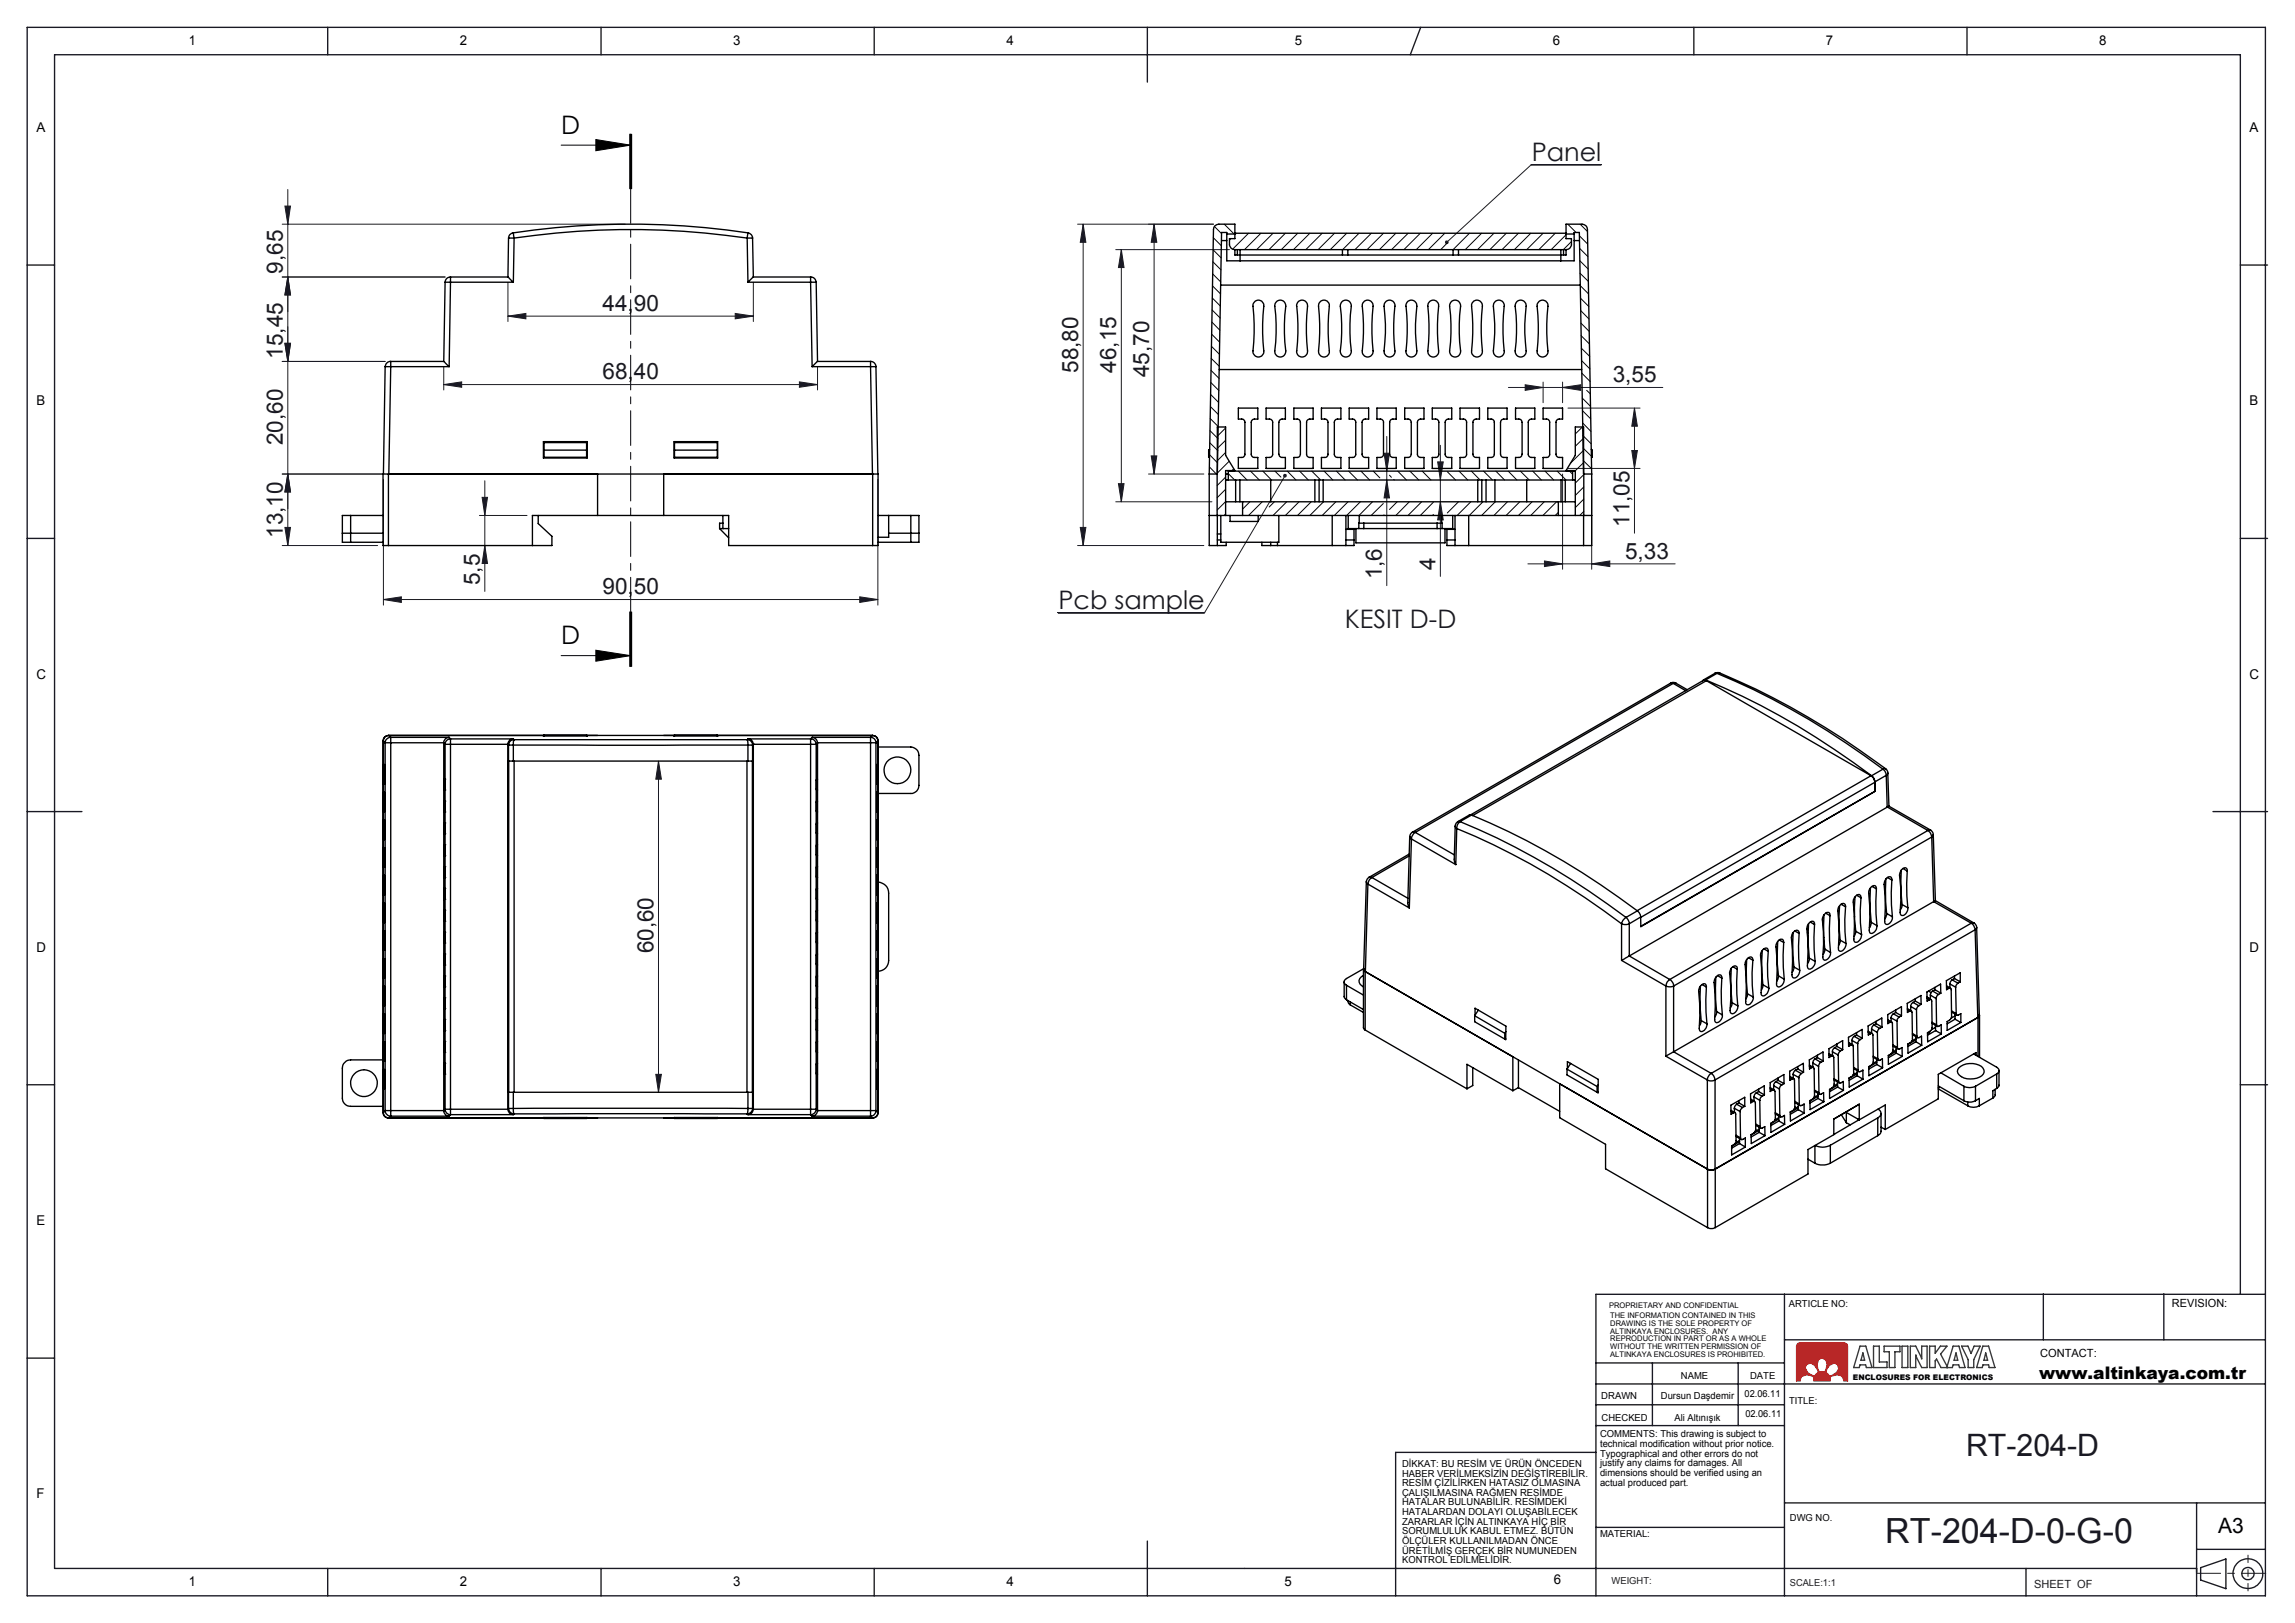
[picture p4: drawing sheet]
<svg xmlns="http://www.w3.org/2000/svg" width="420mm" height="297mm" viewBox="0 0 420 297" stroke-linecap="round" stroke-linejoin="round" font-family="sans-serif">
<defs><g id="words">
<text font-size="6.3" fill="#191924" x="345" y="282.4">RT-204-D-0-G-0</text>
<text font-size="5.6" fill="#191924" x="359.8" y="266.5">RT-204-D</text>
<g font-size="4.7">
<text x="102.7" y="24.4">D</text>
<text x="102.7" y="117.9">D</text>
</g>
<g font-size="4.7" fill="#191924">
<text x="280.3" y="29.5">Panel</text>
<text x="193.7" y="111.4">Pcb sample</text>
<text x="246.1" y="114.9">KESIT D-D</text>
</g>
<g font-size="4.1" fill="#191924">
<text x="51.7" y="50.1" transform="rotate(-90 51.7 50.1)">9,65</text>
<text x="110.3" y="56.9">44,90</text>
<text x="51.7" y="65.6" transform="rotate(-90 51.7 65.6)">15,45</text>
<text x="110.3" y="69.4">68,40</text>
<text x="197.3" y="68.3" transform="rotate(-90 197.3 68.3)">58,80</text>
<text x="204.3" y="68.2" transform="rotate(-90 204.3 68.2)">46,15</text>
<text x="210.3" y="69" transform="rotate(-90 210.3 69)">45,70</text>
<text x="295.1" y="70">3,55</text>
<text x="51.7" y="81.5" transform="rotate(-90 51.7 81.5)">20,60</text>
<text x="51.7" y="98.4" transform="rotate(-90 51.7 98.4)">13,10</text>
<text x="298.2" y="96.4" transform="rotate(-90 298.2 96.4)">11,05</text>
<text x="87.8" y="107.1" transform="rotate(-90 87.8 107.1)">5,5</text>
<text x="252.9" y="106" transform="rotate(-90 252.9 106)">1,6</text>
<text x="262.7" y="104.3" transform="rotate(-90 262.7 104.3)">4</text>
<text x="297.4" y="102.2">5,33</text>
<text x="110.3" y="108.8">90,50</text>
<text x="119.6" y="174.5" transform="rotate(-90 119.6 174.5)">60,60</text>
</g>
<text font-size="3.9" x="405.9" y="280.6">A3</text>
<text font-size="3.2" x="373.2" y="252.4">www.altinkaya.com.tr</text>
<g font-size="2.5">
<text x="34.6" y="8.2">1</text>
<text x="84.2" y="8.2">2</text>
<text x="134.2" y="8.2">3</text>
<text x="184.2" y="8.2">4</text>
<text x="237" y="8.2">5</text>
<text x="284.2" y="8.2">6</text>
<text x="334.2" y="8.2">7</text>
<text x="384.2" y="8.2">8</text>
<text x="6.7" y="24.2">A</text>
<text x="411.7" y="24.2">A</text>
<text x="6.7" y="74.2">B</text>
<text x="411.7" y="74.2">B</text>
<text x="6.7" y="124.2">C</text>
<text x="411.7" y="124.2">C</text>
<text x="6.7" y="174.2">D</text>
<text x="411.7" y="174.2">D</text>
<text x="6.7" y="224.2">E</text>
<text x="6.7" y="274.2">F</text>
<text x="34.6" y="290.2">1</text>
<text x="84.2" y="290.2">2</text>
<text x="134.2" y="290.2">3</text>
<text x="184.2" y="290.2">4</text>
<text x="235.1" y="290.2">5</text>
<text x="284.3" y="289.9">6</text>
</g>
<g font-size="2.1">
<text x="397.5" y="239.2">REVISION:</text>
<text x="373.4" y="248.2">CONTACT:</text>
</g>
<text font-size="2.1" fill="#191924" x="372.3" y="290.6">SHEET OF</text>
<g font-size="1.8">
<text x="327.4" y="239.2">ARTICLE NO:</text>
<text x="293" y="256">DRAWN</text>
<text x="304" y="256">Dursun Daşdemir</text>
<text x="307.6" y="252.3">NAME</text>
<text x="319.3" y="255.7">02.06.11</text>
<text x="320.3" y="252.3">DATE</text>
<text x="327.4" y="256.9">TITLE:</text>
<text x="292.8" y="263">COMMENTS: This drawing is subject to</text>
<text x="293.1" y="260.1">CHECKED</text>
<text x="306.4" y="260.1">Ali Altınışık</text>
<text x="319.4" y="259.4">02.06.11</text>
<text x="256.6" y="268.4">DİKKAT: BU RESİM VE ÜRÜN ÖNCEDEN</text>
<text x="292.8" y="264.8">technical modification without prior notice.</text>
<text x="292.8" y="266.6">Typographical and other errors do not</text>
<text x="292.8" y="268.3">justify any claims for damages. All</text>
<text x="256.6" y="270.2">HABER VERİLMEKSİZİN DEĞİŞTİREBİLİR.</text>
<text x="256.6" y="272">RESİM ÇİZİLİRKEN HATASIZ OLMASINA</text>
<text x="256.6" y="273.7">ÇALIŞILMASINA RAĞMEN RESİMDE</text>
<text x="256.6" y="275.5">HATALAR BULUNABİLİR. RESİMDEKİ</text>
<text x="292.8" y="270.1">dimensions should be verified using an</text>
<text x="292.8" y="271.9">actual produced part.</text>
<text x="256.6" y="277.3">HATALARDAN DOLAYI OLUŞABİLECEK</text>
<text x="256.6" y="279">ZARARLAR İÇİN ALTINKAYA HİÇ BİR</text>
<text x="256.6" y="280.8">SORUMLULUK KABUL ETMEZ. BÜTÜN</text>
<text x="292.8" y="281.3">MATERIAL:</text>
<text x="327.6" y="278.3">DWG NO.</text>
<text x="256.6" y="282.5">ÖLÇÜLER KULLANILMADAN ÖNCE</text>
<text x="256.6" y="284.3">ÜRETİLMİŞ GERÇEK BİR NUMUNEDEN</text>
<text x="256.6" y="286.1">KONTROL EDİLMELİDİR.</text>
</g>
<g font-size="1.8" fill="#191924">
<text x="294.9" y="289.9">WEIGHT:</text>
<text x="327.6" y="290.3">SCALE:1:1</text>
</g>
<g font-size="1.4">
<text x="294.5" y="239.3">PROPRIETARY AND CONFIDENTIAL</text>
<text x="294.7" y="241.2">THE INFORMATION CONTAINED IN THIS</text>
<text x="294.7" y="242.6">DRAWING IS THE SOLE PROPERTY OF</text>
<text x="294.7" y="244">ALTINKAYA ENCLOSURES. ANY</text>
<text x="294.7" y="245.5">REPRODUCTION IN PART OR AS A WHOLE</text>
<text x="294.7" y="246.9">WITHOUT THE WRITTEN PERMISSION OF</text>
<text x="294.7" y="248.3">ALTINKAYA ENCLOSURES IS PROHIBITED.</text>
<text x="339.1" y="252.6">ENCLOSURES FOR ELECTRONICS</text>
</g>
</g></defs>
<path d="M329 245.8l.4-.1h8.1l.5 .2 .1 .4v6.4h-.7l-.4-.9-.7-.2-1.4 .4 .1 .7h-3.1l.1-.7-.6-.3-.8-.1-.9 .3-.2 .8h-.7v-6.4zM330.6 249.7l.8-.3 .7 .5 .6 1.2-.6 .7-1.3-.7-.4-.8zM332.8 248.8l.6-.3 .8 .4 .2 .8-.5 1.3h-.9l-.3-.6-.1-.7zM334.8 249.9l.9-.5 .5 .3 .3 .8-.4 .6-1.3 .7-.6-.7 .2-.6z" fill="none" stroke="#e13800" stroke-width=".18"/>
<g fill="none" stroke="#191924" stroke-width=".25">
<path d="M5 5h409.6v287h-409.6zM60 5v5M110 5v5M160 5v5M210 5v10M260 5l-1.9 5M310 5v5M360 5v5M5 48.5h5M410 48.5h5M5 98.5h5M410 98.5h5"/>
<path d="M5 148.5h10M405 148.5h10M5 198.5h5M410 198.5h5M326.6 236.9v55.1M373.9 236.8v8.4M396 236.8v8.4M410 236.9v-226.9h-400v277h392M414.6 236.9h-122.5v55.1M5 248.5h5M292.1 249.4h34.5M292.1 253.3h122.5"/>
<path d="M292.1 257.1h34.5M302.4 249.4v11.5M318.1 249.4v11.5M326.6 245.2h88M292.1 265.8h-36.7v26.2M292.1 260.9h34.5M292.1 279.5h34.5M326.6 275h88M402 275v17M60 287v5M110 287v5M160 287v5"/>
<path d="M210 282v10M370.8 287v5M402 283.5h12.6"/>
</g>
<path d="M334.7 250a.98 .98 0 0 1 .9-.6 .98 .98 0 0 1 .8 .6h.1a1.68 1.68 0 0 1-1.7 1.7l-.3-.3a.51 .51 0 0 1-.1-.9zM330.6 249.7a1.15 1.15 0 0 1 1.8 .6l.1 .2a.56 .56 0 0 1 .2 .5 .56 .56 0 0 1-.4 .5 .53 .53 0 0 1-.4 .3 .53 .53 0 0 1-.5-.3 1.22 1.22 0 0 1-.8-1.8zM329 245.8l-.2 .4v6.5h.7v-.1a1.21 1.21 0 0 1 1.8-.9 .54 .54 0 0 1 .6 .6v.4h3.1v-.3a.46 .46 0 0 1 0-.5 .46 .46 0 0 1 .5-.1l1-.2a.89 .89 0 0 1 .9 1.1h.7v-6.4l-.2-.5-.2-.1h-8.5zM332.9 248.7a.97 .97 0 0 1 1.1 .1 .97 .97 0 0 1 .3 1.1l-.1 .6a.44 .44 0 0 1-.6 .5h-.2a.45 .45 0 0 1-.5 0 .45 .45 0 0 1-.2-.5l-.1-1.1z" fill-rule="evenodd" fill="#f00"/>
<path d="M102.7 26.6h12.7M109 25.5l6.4 1.1-6.4 1zM115.2 24.5v10M115.4 24.5v10M115.6 24.5v10M102.7 120h12.7M109 119l6.4 1-6.4 1zM115.2 112v10M115.4 112v10M115.6 112v10z" fill="none" stroke="#000" stroke-width=".18"/>
<g fill="none" stroke="#191924" stroke-width=".25">
<path d="M402.7 286.9l4.7-1.6v5.4l-4.7-1.6z"/>
<circle cx="411.4" cy="288" r="2.72"/>
<circle cx="411.4" cy="288" r="1.13"/>
</g>
<path d="M340.4 246.3h1.1l1.1 4h-1l-.2-.5h-1l-.1 .5h-1.1zM340.9 247.6l.3 1.3h-.6zM342.9 246.3h1v2.9h1.4v1.1h-2.4zM344.8 246.3h2.9v1.1h-.9v2.9h-1v-2.9h-1zM348.1 246.3h1v4h-1zM349.6 246.3h1l1.1 2.4v-2.4h1v4h-1l-1.1-2.4v2.4h-1zM356.3 250.3l1.1-4h1.1l1.1 4h-1l-.1-.5h-1.1l-.1 .5h-2.1l-.8-1.6-.2 .3v1.3h-1.1v-4h1.1v1.3l.9-1.3h1.2l-1.2 1.5 1.3 2.5M358 247.6l.3 1.3h-.7zM359 246.3h1.2l.5 1.4 .6-1.4h1.1l-1.2 2.5v1.5h-1v-1.5zM362.9 246.3h1l1.2 4h-1.1l-.1-.5h-1l-.1 .5h-1.1zM363.4 247.6l.3 1.3h-.6z" fill="none" stroke="#373737" stroke-width=".25"/>
<g fill="none" stroke="#191924" stroke-width=".18">
<path d="M52.1 37.7h1.1l-.5 3.3zM52.7 34.7v65.1M293.1 30.1h-12.9l-15.4 14.2M51.6 41h62.8M52.7 50.7l.5 3.3h-1.1zM81.5 50.7h-29.9M93 57.9l3.2-.5v.9zM93 51.7v7.1M93 57.9h44.9M134.5 57.4l3.4 .5-3.4 .4zM137.9 51.7v7.1M197.2 41h24.9"/>
<path d="M198.2 41v58.8M198.2 41l.5 3.3h-1zM204.2 45.7h20.8M205.2 45.7v46.1M205.2 45.7l.5 3.3h-1zM211.2 41v45.7M211.2 41l.5 3.3h-1zM52.1 62.8h1.1l-.5 3.3zM70.5 66.1h-18.9M81.2 70.4l3.3-.5v1zM81.2 67.1v4.3M81.2 70.4h68.4"/>
<path d="M146.3 69.9l3.3 .5-3.3 .5zM149.6 67.1v4.3M253.8 79.9v27.3M276 70.9h28.3M279.1 70.4l3.3 .5-3.3 .5zM282.4 69.9v3.8M286 70.9l3.3-.5v1zM286 69.9v3.8M286.9 74.7h13.2M299.1 74.7l.5 3.3h-1zM299.1 74.7v22.9M51.6 86.7h18.6"/>
<path d="M51.6 99.8h17.5M52.1 96.5h1.1l-.5 3.3zM52.7 86.7l.5 3.3h-1.1zM70.2 87.7v23M87.7 94.3h8.7M88.2 91h1l-.5 3.3zM88.7 88v20.2M88.7 99.8l.5 3.3h-1zM160.7 87.7v23M197.2 99.8h23.1M197.7 96.5h1l-.5 3.3zM204.2 91.8h17.6"/>
<path d="M204.7 88.5h1l-.5 3.3zM210.2 86.7h10.1M210.7 83.4h1l-.5 3.3zM235.2 87.1l-14.7 25h-26.9M253.3 82.9h1l-.5 3.3zM253.8 87.8l.5 3.3h-1zM263.1 84.5h1l-.5 3.3zM263.6 81.5v24M263.6 91.8l.5 3.3h-1zM286 86.7v17.5M286.9 85.7h13.2M291.3 87.7v16.5"/>
<path d="M298.6 82.4h1l-.5 3.3zM70.2 109.7l3.2-.5v1zM70.2 109.7h90.5M157.3 109.2l3.4 .5-3.4 .5zM279.6 103.2h27M282.6 102.7l3.4 .5-3.4 .5zM291.3 103.2l3.3-.5v1zM120.5 139.3l.5 3.3h-1zM120.5 139.3v60.6M120 196.6h1l-.5 3.3z"/>
</g>
<path d="M115.4 24.5v97.5" fill="none" stroke="#000" stroke-width=".18" stroke-dasharray="6.3 1.3 1.3 1.3" stroke-dashoffset=".2"/>
<path d="M401.9 287.9h12.7" fill="none" stroke="#191924" stroke-width=".18" stroke-dasharray="15.2 1.3 1.3 1.3" stroke-dashoffset="10.8"/>
<path d="M411.4 284.6v6.5" fill="none" stroke="#191924" stroke-width=".18" stroke-dasharray="15.2 1.3 1.3 1.3" stroke-dashoffset="13.9"/>
<path d="M109 25.5l6.4 1.1-6.4 1zM109 119l6.4 1-6.4 1z" fill="#000"/>
<g fill="#191924">
<path d="M264.5 44.1v.5l.3-.3-.3 .3a.35 .35 0 0 0 .5 0 .35 .35 0 0 0 0-.5 .35 .35 0 0 0-.5 0zM235 86.7a.35 .35 0 0 0-.1 .6 .35 .35 0 0 0 .5 0 .35 .35 0 0 0-.1-.6l-.1 .4 .1-.4z"/>
<path d="M286 70.9l3.3-.5v1zM279.1 70.4l3.3 .5-3.3 .5z"/>
<path d="M81.2 70.4l3.3-.5v1zM146.3 69.9l3.3 .5-3.3 .5z"/>
<path d="M70.2 109.7l3.2-.5v1zM157.3 109.2l3.4 .5-3.4 .5z"/>
<path d="M134.5 57.4l3.4 .5-3.4 .4zM93 57.9l3.2-.5v.9z"/>
<path d="M52.1 62.8h1.1l-.5 3.3zM52.7 50.7l.5 3.3h-1.1zM120 196.6h1l-.5 3.3zM120.5 139.3l.5 3.3h-1zM253.8 87.8l.5 3.3h-1zM253.3 82.9h1l-.5 3.3z"/>
<path d="M52.7 86.7l.5 3.3h-1.1zM52.1 62.8h1.1l-.5 3.3z"/>
<path d="M211.2 41l.5 3.3h-1zM210.7 83.4h1l-.5 3.3z"/>
<path d="M52.1 37.7h1.1l-.5 3.3zM52.7 50.7l.5 3.3h-1.1zM52.7 86.7l.5 3.3h-1.1zM52.1 96.5h1.1l-.5 3.3zM88.2 91h1l-.5 3.3zM88.7 99.8l.5 3.3h-1zM198.2 41l.5 3.3h-1zM197.7 96.5h1l-.5 3.3zM205.2 45.7l.5 3.3h-1zM204.7 88.5h1l-.5 3.3zM263.1 84.5h1l-.5 3.3zM263.6 91.8l.5 3.3h-1z"/>
<path d="M299.1 74.7l.5 3.3h-1zM298.6 82.4h1l-.5 3.3z"/>
<path d="M282.6 102.7l3.4 .5-3.4 .5zM291.3 103.2l3.3-.5v1z"/>
</g>
<g fill="none" stroke="#000" stroke-width=".25">
<path d="M81.5 51.6h.9M81.5 51.6l-.3 14.5M82.4 50.7v.9M82.4 50.7a.96 .96 0 0 0-.9 .9M82.4 51.6l-.2 15.5M82.4 51.6h11.5M82.4 50.7h10.6M93 50.7l.9 .9M93.1 43.6h1M93.1 43.6l-.1 7.1M93.9 42.6a.97 .97 0 0 0-.8 1M93.9 42.6l.2 1"/>
<path d="M93.9 42.6a144.7 144.7 0 0 1 43 0M94.1 43.6a146 146 0 0 1 42.6 0M94.1 43.6l-.2 8M136.7 43.6h1M136.7 43.6l.2 8M136.9 42.6l-.2 1M136.9 42.6a.97 .97 0 0 1 .8 1M136.9 51.6h11.4M137.7 43.6l.2 7.1M137.9 50.7l-1 .9M137.9 50.7h10.4M148.3 51.6h1.1"/>
<path d="M148.3 50.7a1.03 1.03 0 0 1 1.1 .9M148.3 50.7v.9M148.3 51.6l.3 15.5M149.4 51.6l.2 14.5M223.4 52.2h65.8M223.6 44h.9M224.5 42.8h1.5M226 45.7a.96 .96 0 0 1-1-1v-1h1v-2.7h-2.9a.96 .96 0 0 0-1 1l-.8 44.7M226 42.7h60.6M226 45.7v1h60.6v-1M226 45.7h60.6M226.4 45.7v1"/>
<path d="M226.9 45.7v2M229.7 55.1a1 1 0 0 1 1.1 0 1 1 0 0 1 .5 1 41.8 41.8 0 0 0 0 8.5 1 1 0 0 1-1.2 .7 1 1 0 0 1-.8-1.1 41.8 41.8 0 0 0 0-8.5zM233.7 55.1a1.02 1.02 0 0 1 1.1 0 1.02 1.02 0 0 1 .5 1 39.1 39.1 0 0 0 0 8.5 1 1 0 0 1-1.2 .7 1 1 0 0 1-.8-1.1 39.1 39.1 0 0 0 0-8.5zM237.7 55.1a1.02 1.02 0 0 1 1.1 0 1.02 1.02 0 0 1 .5 1 46.2 46.2 0 0 0 0 8.5 .99 .99 0 0 1-1.2 .7 .99 .99 0 0 1-.8-1.1 41.8 41.8 0 0 0 0-8.5zM241.7 55.1a1 1 0 0 1 1.1 0 1 1 0 0 1 .5 1 41.8 41.8 0 0 0 0 8.5 1 1 0 0 1-1.2 .7 1 1 0 0 1-.8-1.1 46.2 46.2 0 0 0 0-8.5zM245.6 55.2a1.01 1.01 0 0 1 1.1-.2 1.01 1.01 0 0 1 .6 1.1 39.1 39.1 0 0 0 0 8.5 1 1 0 0 1-1.2 .7 1 1 0 0 1-.8-1.1 39.1 39.1 0 0 0 0-8.5zM245.7 45.7v1M246.7 45.7v1M249.7 55.1a1.02 1.02 0 0 1 1.1 0 1.02 1.02 0 0 1 .5 1 46.2 46.2 0 0 0-.1 8.5 .99 .99 0 0 1-1.1 .7 .99 .99 0 0 1-.8-1.1 41.8 41.8 0 0 0 0-8.5zM253.7 55.1a1 1 0 0 1 1.1 0 1 1 0 0 1 .5 1 41.8 41.8 0 0 0 0 8.5 1 1 0 0 1-1.2 .7 1 1 0 0 1-.8-1.1 39.1 39.1 0 0 0 0-8.5zM257.6 55.2a1.01 1.01 0 0 1 1.1-.2 1.01 1.01 0 0 1 .6 1.1 39.1 39.1 0 0 0 0 8.5 .99 .99 0 0 1-1.2 .7 .99 .99 0 0 1-.8-1.1 41.8 41.8 0 0 0 0-8.5zM261.6 55.2a.99 .99 0 0 1 1.1-.2 .99 .99 0 0 1 .6 1.1 41.8 41.8 0 0 0 0 8.5 1 1 0 0 1-1.2 .7 1 1 0 0 1-.8-1.1 46.2 46.2 0 0 0 0-8.5z"/>
<path d="M265.6 55.2a1.01 1.01 0 0 1 1.1-.2 1.01 1.01 0 0 1 .6 1.1 39.1 39.1 0 0 0 0 8.5 1 1 0 0 1-1.2 .7 1 1 0 0 1-.8-1.1 39.1 39.1 0 0 0 0-8.5zM265.9 45.7v1M266.9 45.7v1M269.7 55.1a1.02 1.02 0 0 1 1.1 0 1.02 1.02 0 0 1 .5 1 46.2 46.2 0 0 0 0 8.5 .99 .99 0 0 1-1.2 .7 .99 .99 0 0 1-.8-1.1 41.8 41.8 0 0 0 0-8.5zM273.7 55.1a1 1 0 0 1 1.1 0 1 1 0 0 1 .5 1 41.8 41.8 0 0 0 0 8.5 1 1 0 0 1-1.2 .7 1 1 0 0 1-.8-1.1 39.1 39.1 0 0 0 0-8.5zM277.7 55.1a1.02 1.02 0 0 1 1.1 0 1.02 1.02 0 0 1 .5 1 39.1 39.1 0 0 0 0 8.5 1 1 0 0 1-1.2 .7 1 1 0 0 1-.8-1.1 39.1 39.1 0 0 0 0-8.5zM281.7 55.1a1 1 0 0 1 1.1 0 1 1 0 0 1 .5 1 41.8 41.8 0 0 0 0 8.5 1 1 0 0 1-1.2 .7 1 1 0 0 1-.8-1.1 41.8 41.8 0 0 0 0-8.5zM285.6 45.7v2M286.1 45.7v1M286.6 45.7a.96 .96 0 0 0 1-1v-1h-1v-2.7h2.9a.96 .96 0 0 1 1 1l.8 44.7M286.6 42.8h1.5M288.1 44h.9"/>
<path d="M70.5 67.1h1M70.5 67.1l-.3 19.6M71.5 66.1v1M71.5 66.1a1.03 1.03 0 0 0-1 1M71.5 67.1l-.3 19.6M71.5 67.1h10.7M71.5 66.1h9.7M81.2 66.1l1 1M148.6 67.1h10.7M149.6 66.1l-1 1M149.6 66.1h9.7M159.3 67.1h1"/>
<path d="M159.3 66.1a.96 .96 0 0 1 1 1M159.3 66.1v1M159.3 67.1l.4 19.6M160.3 67.1l.4 19.6M223.1 67.6h66.4M226.6 74.7h3.6v2h-.6a.6 .6 0 0 0-.6 .6v5.8a.6 .6 0 0 0 .6 .6h.6v2h-3.6v-2h.6a.6 .6 0 0 0 .6-.6v-5.8a.6 .6 0 0 0-.6-.6h-.6zM231.7 74.7h3.5v2h-.6a.6 .6 0 0 0-.6 .6v5.8a.6 .6 0 0 0 .6 .6h.6v2h-3.5v-2h.6a.6 .6 0 0 0 .6-.6v-5.8a.6 .6 0 0 0-.6-.6h-.6zM236.8 74.7h3.5v2h-.6a.6 .6 0 0 0-.6 .6v5.8a.6 .6 0 0 0 .6 .6h.6v2h-3.5v-2h.6a.6 .6 0 0 0 .6-.6v-5.8a.6 .6 0 0 0-.6-.6h-.6zM241.8 74.7h3.6v2h-.6a.6 .6 0 0 0-.6 .6v5.8a.6 .6 0 0 0 .6 .6h.6v2h-3.6v-2h.6a.6 .6 0 0 0 .6-.6v-5.8a.6 .6 0 0 0-.6-.6h-.6zM246.9 74.7h3.6v2h-.6a.6 .6 0 0 0-.6 .6v5.8a.6 .6 0 0 0 .6 .6h.6v2h-3.6v-2h.6a.6 .6 0 0 0 .6-.6v-5.8a.6 .6 0 0 0-.6-.6h-.6zM252 74.7h3.5v2h-.6a.6 .6 0 0 0-.6 .6v5.8a.6 .6 0 0 0 .6 .6h.6v2h-3.5v-2h.6a.6 .6 0 0 0 .6-.6v-5.8a.6 .6 0 0 0-.6-.6h-.6zM257.1 74.7h3.5v2h-.6a.6 .6 0 0 0-.6 .6v5.8a.6 .6 0 0 0 .6 .6h.6v2h-3.5v-2h.6a.6 .6 0 0 0 .6-.6v-5.8a.6 .6 0 0 0-.6-.6h-.6z"/>
<path d="M262.1 74.7h3.6v2h-.6a.6 .6 0 0 0-.6 .6v5.8a.6 .6 0 0 0 .6 .6h.6v2h-3.6v-2h.6a.6 .6 0 0 0 .6-.6v-5.8a.6 .6 0 0 0-.6-.6h-.6zM267.2 74.7h3.6v2h-.6a.6 .6 0 0 0-.6 .6v5.8a.6 .6 0 0 0 .6 .6h.6v2h-3.6v-2h.6a.6 .6 0 0 0 .6-.6v-5.8a.6 .6 0 0 0-.6-.6h-.6zM272.3 74.7h3.5v2h-.6a.6 .6 0 0 0-.6 .6v5.8a.6 .6 0 0 0 .6 .6h.6v2h-3.5v-2h.6a.6 .6 0 0 0 .6-.6v-5.8a.6 .6 0 0 0-.6-.6h-.6zM277.4 74.7h3.5v2h-.6a.6 .6 0 0 0-.6 .6v5.8a.6 .6 0 0 0 .6 .6h.6v2h-3.5v-2h.6a.6 .6 0 0 0 .6-.6v-5.8a.6 .6 0 0 0-.6-.6h-.6zM282.4 74.7h3.6v2h-.6a.6 .6 0 0 0-.6 .6v5.8a.6 .6 0 0 0 .6 .6h.6v2h-3.6v-2h.6a.6 .6 0 0 0 .6-.6v-5.8a.6 .6 0 0 0-.6-.6h-.6zM62.7 97.6h7.4M64.2 94.3h-1.5v4.9h1.5M64.2 94.3v4.9M64.2 94.3h5.9M64.2 99.2h5.9M71.1 86.7h-1v13.1h1M71.1 86.7h88.6"/>
<path d="M71.1 86.7v13.1M97.4 99.8v-5.5h35.9v5.5h26.4M98.5 94.3v1.5l2.5 2.3v1.7h-29.9M99.4 80.8h8.1v3h-8.1zM99.6 81h7.8v2.7h-7.8zM99.6 82.4h7.8M109.4 86.7v7.6M121.5 86.7v7.6M123.4 80.8h7.9v3h-7.9zM123.4 82.4h7.9M123.4 81h7.9v2.7h-7.9zM131.7 96.7h1.6"/>
<path d="M131.7 96.7l1.6 1.7M132.3 95.7h-.6v1M132.3 94.3v2.4M159.7 86.7h1v13.1h-1M159.7 86.7v13.1M160.7 94.3h1.9M160.7 99.2h6M162.6 94.3v4h-1.9M162.6 97.6h5.6M162.6 94.3h4.1M166.7 94.3h1.5v4.9h-1.5M166.7 94.3v4.9"/>
<path d="M221.3 86.7v13.1h3.1v-.6M221.3 94.3h70M221.3 86.7h1.5l.8-44.2h.9v5.2h63.6v-5.2h.9l.8 44.2M221.4 82.2l-.2 .2v1.3h.1M222.8 98.8h.6M222.8 97.7h.6M223.4 94.3v4.9h10.6v-4.9M224.3 86.7h.5M224.3 87.8h64M224.3 94.3v-8.2h1.7l-1.7-2.8v-5.2h-1.5v21.7M224.3 91.8h64M225.1 94.3v1.1h5.2v-1.1"/>
<path d="M226.1 87.8v4M226.9 87.8v4M227.4 91.8v2.5M232.6 87.8v4M232.6 99.2v.6M233.8 99.2v.6M240.6 87.8v4M241.4 87.8v4M242.1 87.8v4M243.8 94.3v5.5M246.3 94.3v5.5M246.3 98.8h1.5"/>
<path d="M246.3 96.9h1.5v1.9M246.7 94.3v2.4h1.4M247.8 98.8v1h-16.9v-.6M248.1 96.7h16.3M248.1 96.7v2.6h16.3v-2.6M248.7 94.3v1.4M249.6 95.7h-.9v1M249.6 95.7v1M249.6 95.7h13.4M263 95.7h.9v1M263 95.7v1M263.8 94.3v1.4"/>
<path d="M264.8 98.8h1.5M265.9 94.3v2.4h-1.5M266.3 94.3v5.5M266.3 96.9h-1.5v1.9M268.8 94.3v5.5M270.4 87.8v4M271.2 87.8v4M272 87.8v4M273.6 87.8v4M279.4 87.8v4M285.2 91.8v2.5M285.7 87.8v4"/>
<path d="M286.5 87.8v4M287.8 86.2v1.6M288.3 86.2h-63.5v1.6M289.8 86.7h1.5M289.8 86.7v-8.6h-1.5v5.2l-1.7 2.8h1.7v8.2M289.8 94.3v5.5M289.8 86.7v7.6M291.2 82.2l.2 .2v1.3h-.1M291.3 86.7v13.1h-26.5v-1M70.2 135.6l.3 .3M70.2 139.9h.1M70.2 135.6v68"/>
<path d="M70.3 139.9h.1M70.3 139.9l.1 3.6M70.5 135.9h1M70.5 135.9v67.3M71.5 134.9v1M71.5 134.9a1.02 1.02 0 0 0-1 1M71.5 134.9l-.3-.3a.97 .97 0 0 0-1 1M71.5 134.9h10.7M71.5 135.9h9.7M71.5 135.9v67.3M81.2 136l.3 .2M81.2 135.9v67.3"/>
<path d="M81.5 136.2h.9M81.5 136.2v66.8M82.2 134.9a.96 .96 0 0 0-1 1M82.2 134.9l.2 .3M82.4 135.2v1M82.4 135.2a.96 .96 0 0 0-.9 1M82.4 135.2h11.5M82.4 136.2h10.6M82.4 136.2v66.8M93 136.2h.1M93 136.2l.1 .1M93 136.2v66.8"/>
<path d="M93.1 136.3h.8M93.1 139.3h.8M93.1 136.3v3M93.1 139.3v60.6M93.9 139.3h43M93.9 136.3h43M93.9 135.2a.96 .96 0 0 0-.9 1M93.9 136.3v3M93.9 135.2l.2 .2M94.1 135.4l-.2 .9M94.1 135.4h42.6M94.1 135.4a1.02 1.02 0 0 0-1 .9"/>
<path d="M94.1 139.3v60.6M99.6 134.6h-28.5a.97 .97 0 0 0-1 1v68a.96 .96 0 0 0 1 1h28.5M99.6 134.7h-.2h8.1h-.1M99.6 134.7v-.2h7.8v.2M107.4 134.6h16M123.4 134.7h7.9M123.4 134.7v-.2h7.9v.2M131.3 134.6h28.4a.97 .97 0 0 1 1 1v68a.96 .96 0 0 1-1 1l-28.4-.1M136.7 139.3v60.6M136.7 135.4l.2 .9M136.7 135.4a.96 .96 0 0 1 1 .9M136.9 136.3h.8"/>
<path d="M136.9 139.3h.8M136.9 135.2a1.03 1.03 0 0 1 1 1M136.9 136.3v3M136.9 135.2h11.4M136.9 135.2l-.2 .2M137.7 139.3v60.6M137.7 136.3v3M137.9 136.2h.1M137.9 136.2l-.2 .1M137.9 136.2v66.8M137.9 136.2h10.4M148.3 135.2v1"/>
<path d="M148.3 135.2a1.02 1.02 0 0 1 1.1 1M148.3 136.2h1.1M148.3 136.2v66.8M148.6 134.9a1.03 1.03 0 0 1 1 1M148.6 134.9h10.7M148.6 134.9l-.3 .3M149.4 136.2v66.8M149.6 135.9v67.3M149.6 136l-.2 .2M149.6 135.9h9.7M159.3 134.9v1M159.3 134.9a.96 .96 0 0 1 1 1"/>
<path d="M159.3 135.9h1M159.3 134.9l.4-.3a.97 .97 0 0 1 1 1M159.3 135.9v67.3M160.3 135.9v67.3M160.6 139.9v1.2h-.2M160.7 135.6l-.4 .3M160.7 135.6v68M160.7 136.7h6a1.51 1.51 0 0 1 1.5 1.5v5.5a1.45 1.45 0 0 1-1.5 1.5h-6M305.7 125a.93 .93 0 0 1 1 0M305.7 125l.5 .1M305.7 125l-47.2 27.3M306.2 125.1l-47.2 27.2"/>
<path d="M306.2 125.1l2.3 1.3M306.7 125l-.5 .1M306.7 125l2.1 1.2M312.1 124.4h-.3l-.2 .2M312.1 124.4a137 137 0 0 1 30.4 17.6M312.3 124.6l-.6-.1-42.6 24.6M312.3 124.6l30.1 17.4M312.3 124.6l-42.8 24.7M313.8 123.2h.4M313.8 123.2l-2.1 1.2M314.2 123.2a139.2 139.2 0 0 1 30.4 17.6M314.2 123.2l-2.1 1.2"/>
<path d="M314.7 123.2a140.2 140.2 0 0 1 30.4 17.5M314.7 123.2l-.4-.1-.5 .1M314.7 123.2h-.5M70.2 158.7h.1M70.2 155.1h.1M70.2 153.6h.1M70.2 150.1h.1M70.2 148.6h.1M70.2 145h.1M70.2 143.5h.1M70.2 155.7v.2a.31 .31 0 0 0 .2 .4M70.2 150.7v.6h.2"/>
<path d="M70.2 145.6v.6h.2M70.2 140.5v.6h.2M70.3 157.5v.6M70.3 152.4v.6M70.3 147.4v.6M70.3 142.3v.6M70.3 155.7v.6M70.3 150.7v.6M70.3 145.6v.6M70.3 140.5v.6M70.3 158.7h.1M70.3 155.1h.1"/>
<path d="M70.3 153.6h.1M70.3 150.1h.1M70.3 148.6h.1M70.3 145h.1M70.3 143.5h.1M70.3 145l.1 3.6M70.3 150.1l.1 3.5M70.3 155.1l.1 3.6M70.3 140.5h.1M70.3 142.9h.1M70.3 145.6h.1M70.3 148h.1"/>
<path d="M70.3 150.7h.1M70.3 153h.1M70.3 155.7h.1M70.3 158.1h.1M70.4 157.5h-.2v.6M70.4 152.4a.31 .31 0 0 0-.2 .5v.1M70.4 147.4h-.2v.6M70.4 142.3h-.2v.6M81.3 142.8h.1M81.3 144.4h.1M81.3 146.8h.1M81.3 148.3h.1"/>
<path d="M81.3 150.8h.1M81.3 152.4h.1M81.3 154.8h.1M81.3 156.3h.1M81.3 158.8h.1M81.4 158.6v2M81.4 158.6l-.1 .2-.1-.1v1.8l.1-.2 .1 .3M81.4 154.6v2M81.4 154.6l-.1 .2-.1-.2v.1v1.8v.1l.1-.3 .1 .3M81.4 150.6v2M81.4 150.6l-.1 .2-.1-.1v1.8l.1-.1 .1 .2M81.4 146.6v2"/>
<path d="M81.4 146.6l-.1 .2-.1-.2v.1v1.8l.1-.2 .1 .3M81.4 142.6v2M81.4 142.6l-.1 .2-.1-.1v1.8v.1l.1-.2 .1 .2M81.4 144.6h.1M81.4 142.6h.1M81.4 148.6h.1M81.4 146.6h.1M81.4 152.6h.1M81.4 150.6h.1M81.4 156.6h.1M81.4 154.6h.1M81.4 158.6h.1"/>
<path d="M149.4 142.8h.1M149.4 144.4h.1M149.4 146.8h.1M149.4 148.3h.1M149.4 150.8h.1M149.4 152.4h.1M149.4 154.8h.1M149.4 156.3h.1M149.4 158.8h.1M149.4 158.6l.1 .2 .1-.2v2l-.1-.3-.1 .3M149.4 158.6v2M149.4 154.6l.1 .2 .1-.2v2l-.1-.3-.1 .3"/>
<path d="M149.4 154.6v2M149.4 150.6l.1 .2 .1-.2v2l-.1-.2-.1 .2M149.4 150.6v2M149.4 146.6l.1 .2 .1-.2v2l-.1-.3-.1 .3M149.4 146.6v2M149.4 142.6l.1 .2 .1-.2v2l-.1-.2-.1 .2M149.4 142.6v2M149.4 142.6h.1M149.4 144.6h.1M149.4 146.6h.1M149.4 148.6h.1M149.4 150.6h.1"/>
<path d="M149.4 152.6h.1M149.4 154.6h.1M149.4 156.6h.1M149.4 158.6h.1M160.4 157.5h.2v1.2M160.4 152.4h.2v1.2M160.4 147.4h.2v1.2M160.4 142.3h.2v1.2M160.4 140.5h.1M160.4 142.9h.1M160.4 145.6h.1M160.4 148h.1"/>
<path d="M160.4 150.7h.1M160.4 153h.1M160.4 155.7h.1M160.4 158.1h.1M160.5 157.5v.6M160.5 155.7v.6M160.5 152.4v.6M160.5 150.7v.6M160.5 147.4v.6M160.5 145.6v.6M160.5 142.3v.6M160.5 140.5v.6"/>
<path d="M160.5 140.5l-.1-.6v3.6l.1-.6M160.5 145.6l-.1-.6v3.6l.1-.6M160.5 150.7l-.1-.6v3.5l.1-.6M160.5 155.7l-.1-.6v3.6l.1-.6M160.6 155.1v1.2h-.2M160.6 150.1v1.2h-.2M160.6 145v1.2h-.2M257.9 156.6l-6.8 4M257.9 156.3l-7.4 4.2M258 153.1l-.4 12.1 .3 1M258 153.1l.1 .2 .2 .2M258.3 153.5l-.4 12.7"/>
<path d="M258.3 153.5l8.1 4.7M258.5 152.3l-.4 .3-.1 .5M258.5 152.3h.5M259 152.3a1.62 1.62 0 0 0-.7 1.2M259 152.3l7.2 4.2M266.3 151.2l-.2 6.3 .3 .7M266.3 151.2l.3 .4M266.6 151.6a131.5 131.5 0 0 1 30.2 17.4M266.6 151.6l-.2 6.6M266.8 150.4l-.3 .3-.2 .5M266.8 150.4h.4M267.2 150.4a1.4 1.4 0 0 0-.6 1.2"/>
<path d="M267.2 150.4a137 137 0 0 1 30.4 17.5M269.3 149.2a138 138 0 0 1 30.3 17.5M269.3 149.2l-.3-.1-2.2 1.3M269.3 149.2l-2.1 1.2M342.4 142a1.62 1.62 0 0 1 .7 1.2M342.4 142l-42.8 24.6M342.5 142l.4 .3 .2 .8M343.1 144.8l-42.8 24.7M343.1 143.2v1.6M343.1 143.1v1.7M343.1 144.8h.1M343.1 143.2l-42.9 24.7"/>
<path d="M343.1 144.8l-42.8 24.8-.1-1.8M344.6 140.8a1.51 1.51 0 0 1 .6 1.1M344.6 140.8l-2.1 1.2M345.1 140.7l.3 .4 .1 .4M345.1 140.7l-.5 .1M345.2 141.9l-2.1 1.2M345.2 141.9l.2 5.8M345.4 147.7l-47.2 27.2M345.4 147.7h.1M345.4 147.7l7.4 4.3M345.5 141.5l-.3 .4M345.5 141.5l.2 6"/>
<path d="M345.7 147.5l-.3 .2M345.7 147.5l7.6 4.4M347.9 159.2v4.2l.2 2.1M348.3 158.9l.7 .5M349 159.4v4.6l.1 2.1M349 159.4a.53 .53 0 0 0-.3-.6 .53 .53 0 0 0-.7 .3l-.4 1a45.4 45.4 0 0 1 .2 7.2 .67 .67 0 0 0 .7 .2 .67 .67 0 0 0 .5-.6l.1-.8M352.8 152a1.62 1.62 0 0 1 .7 1.2M352.8 152l-47.2 27.2M353.3 151.9l.4 .4 .1 .4M353.3 151.9l-.5 .1M353.5 153.2l-47.2 27.2M353.5 153.2l.4 11.8"/>
<path d="M353.8 152.7l-.3 .5M353.8 152.7l.4 12.1M70.2 179h.1M70.2 175.4h.1M70.2 173.9h.1M70.2 170.4h.1M70.2 168.8h.1M70.2 165.3h.1M70.2 163.8h.1M70.2 160.2h.1M70.2 176v.1a.31 .31 0 0 0 .2 .5M70.2 171v.6h.2"/>
<path d="M70.2 165.9v.6h.2M70.2 160.8v.6h.2M70.3 177.8v.6M70.3 172.7v.6M70.3 167.6v.6M70.3 162.6v.6M70.3 176v.6M70.3 171v.6M70.3 165.9v.6M70.3 160.8v.6M70.3 179h.1M70.3 175.4h.1"/>
<path d="M70.3 173.9h.1M70.3 170.4h.1M70.3 168.8h.1M70.3 165.3h.1M70.3 163.8h.1M70.3 160.2h.1M70.3 160.2l.1 3.6M70.3 165.3l.1 3.5M70.3 170.4l.1 3.5M70.3 175.4l.1 3.6M70.3 160.8h.1M70.3 163.2h.1"/>
<path d="M70.3 165.9h.1M70.3 168.2h.1M70.3 171h.1M70.3 173.3h.1M70.3 176h.1M70.3 178.4h.1M70.4 177.8h-.2v.6M70.4 172.7h-.2v.6M70.4 167.6h-.2v.6M70.4 162.6h-.2v.6M81.3 160.3h.1M81.3 162.8h.1"/>
<path d="M81.3 164.4h.1M81.3 166.8h.1M81.3 168.3h.1M81.3 170.8h.1M81.3 172.3h.1M81.3 174.8h.1M81.3 176.4h.1M81.3 178.8h.1M81.4 178.6l-.1 .2-.1-.2v.1v1.8l.1-.2 .1 .3M81.4 178.6v2M81.4 170.6v2M81.4 170.6l-.1 .2-.1-.1v1.8l.1-.2 .1 .3"/>
<path d="M81.4 166.6v2M81.4 166.6l-.1 .2-.1-.2v.1v1.8l.1-.2 .1 .3M81.4 162.6v2M81.4 162.6l-.1 .2-.1-.1v1.8v.1l.1-.2 .1 .2M81.4 174.6l-.1 .2-.1-.1v1.8v.1l.1-.2 .1 .2M81.4 174.6v2M81.4 160.6h.1M81.4 164.6h.1M81.4 162.6h.1M81.4 168.6h.1M81.4 166.6h.1M81.4 172.6h.1"/>
<path d="M81.4 170.6h.1M81.4 176.6h.1M81.4 174.6h.1M81.4 178.6h.1M149.4 160.3h.1M149.4 162.8h.1M149.4 164.4h.1M149.4 166.8h.1M149.4 168.3h.1M149.4 170.8h.1M149.4 172.3h.1M149.4 174.8h.1"/>
<path d="M149.4 176.4h.1M149.4 178.8h.1M149.4 178.6v2M149.4 178.6l.1 .2 .1-.2v2l-.1-.3-.1 .3M149.4 170.6l.1 .2 .1-.2v2l-.1-.3-.1 .3M149.4 170.6v2M149.4 166.6l.1 .2 .1-.2v2l-.1-.3-.1 .3M149.4 166.6v2M149.4 162.6l.1 .2 .1-.2v2l-.1-.2-.1 .2M149.4 162.6v2M149.4 174.6v2M149.4 174.6l.1 .2 .1-.2v2l-.1-.2-.1 .2"/>
<path d="M149.4 160.6h.1M149.4 162.6h.1M149.4 164.6h.1M149.4 166.6h.1M149.4 168.6h.1M149.4 170.6h.1M149.4 172.6h.1M149.4 174.6h.1M149.4 176.6h.1M149.4 178.6h.1M160.4 177.8h.2v1.2M160.4 172.7h.2v1.2"/>
<path d="M160.4 167.6h.2v1.2M160.4 162.6h.2v1.2M160.4 160.8h.1M160.4 163.2h.1M160.4 165.9h.1M160.4 168.2h.1M160.4 171h.1M160.4 173.3h.1M160.4 176h.1M160.4 178.4h.1M160.5 177.8v.6M160.5 176v.6"/>
<path d="M160.5 172.7v.6M160.5 171v.6M160.5 167.6v.6M160.5 165.9v.6M160.5 162.6v.6M160.5 160.8v.6M160.5 160.8l-.1-.6v3.6l.1-.6M160.5 165.9l-.1-.6v3.5l.1-.6M160.5 171l-.1-.6v3.5l.1-.6M160.5 176l-.1-.6v3.6l.1-.6M160.6 175.4v1.2h-.2M160.6 170.4v1.2h-.2"/>
<path d="M160.6 165.3v1.2h-.2M160.6 160.2v1.2h-.2M160.7 161.4a1.99 1.99 0 0 1 1.9 2v12.4a1.93 1.93 0 0 1-1.9 1.9M246 179.7v2.8l.4 .4M249.5 178.5a1.09 1.09 0 0 0-.8 1.1 1.09 1.09 0 0 0 .8 1M249.5 177.4v10.7l.3 .4M249.6 177.3l-3.2 1.8a.66 .66 0 0 0-.4 .6 .66 .66 0 0 0 .4 .6M249.6 177.2v.3l.2 .3M249.8 177.8l62.7 36.2M249.8 177.8v10.7M250 161.4l-.4 16 .3 .4 .4-16M250 161.4l.3 .4"/>
<path d="M250.3 161.8l7.6 4.4M250.5 160.5l-.3 .4-.2 .5M250.5 160.5l.6 .1M251.1 160.6a1.53 1.53 0 0 0-.8 1.2M251.1 160.6l6.6 3.8M296.8 169a1.83 1.83 0 0 0 1.4 0M296.8 175.8l8.1 4.6M296.8 169v6.8M297.6 167.9a1.73 1.73 0 0 0-.8 1.1M297.6 167.9l.3 .4 .3 .7M298.2 174.9l-1.4 .9M298.2 174.9h.1"/>
<path d="M298.2 174.9l7.4 4.3M298.2 169v5.9M299.6 166.7l.6 .7v.4M299.6 166.7l-2 1.2M300.2 167.8l-2 1.2M305.6 179.2a1.47 1.47 0 0 1 .7 1.2M305.6 179.2a1.47 1.47 0 0 0-.7 1.2M314 178.8v4.1l.1 2.2M314.3 178.5l.8 .5M315.1 179a.53 .53 0 0 0-.4-.6 .53 .53 0 0 0-.6 .3l-.3 .5-.1 .5a38.3 38.3 0 0 1 .1 7 .48 .48 0 0 0 .4 .5 .48 .48 0 0 0 .5-.3 1.52 1.52 0 0 0 .5-1.2M315.1 179l-.1 4.6 .2 2.1M316.8 177.2v4.1l.2 2.2"/>
<path d="M317.1 176.9l.8 .5M317.9 177.4a.53 .53 0 0 0-.4-.7 .53 .53 0 0 0-.6 .4l-.4 .9a37.5 37.5 0 0 1 .2 7.2 .52 .52 0 0 0 .4 .3 .52 .52 0 0 0 .5-.3l.4-.7v-.4M317.9 177.4l-.1 2.3 .2 4.4M319.7 175.6l-.1 4.1 .2 2.2M320 175.3l.8 .4M320.8 175.7a.53 .53 0 0 0-.4-.6 .53 .53 0 0 0-.6 .4l-.4 .9a41.2 41.2 0 0 1 .1 7.1 .58 .58 0 0 0 .6 .4 .58 .58 0 0 0 .5-.5l.2-.5 .1-.4M320.8 175.7l-.2 2.3 .3 4.5M322.5 173.9l-.1 4.1 .2 2.2M322.8 173.6l.8 .5M323.6 174.1a.5 .5 0 0 0-.3-.6 .5 .5 0 0 0-.6 .2 1.53 1.53 0 0 0-.5 1.2 39.7 39.7 0 0 1 .1 7 .55 .55 0 0 0 .5 .4 .55 .55 0 0 0 .5-.4l.3-.6 .1-.5M323.6 174.1l-.1 4.6 .2 2.1M325.3 172.3v4.1l.2 2.2"/>
<path d="M325.5 178.6l-.1 .6-.2 .4M325.5 178.6l1 .6M325.6 172l.8 .5M326.4 172.5a.53 .53 0 0 0-.4-.7 .53 .53 0 0 0-.6 .4l-.4 .9a40.8 40.8 0 0 1 .1 7.2 .54 .54 0 0 0 .5 .3 .54 .54 0 0 0 .5-.3l.3-.5 .1-.6M326.4 172.5l-.1 2.3 .2 4.4M328.2 170.7l-.1 4.1 .2 2.1M328.3 176.9l-.1 .7-.2 .3M328.3 176.9l1.1 .6M328.4 170.4l.8 .4M329.2 170.8v4.6l.2 2.1M329.2 170.8a.53 .53 0 0 0-.4-.6 .53 .53 0 0 0-.6 .4l-.4 .9a38.8 38.8 0 0 1 .1 7 .57 .57 0 0 0 .6 .5 .57 .57 0 0 0 .6-.5l.3-1M330.8 170.7l.1 .1"/>
<path d="M330.9 170.7v.1M331 169l-.1 4.2 .2 2.1M331.1 175.3v.5l-.3 .5M331.1 175.3l1.1 .6M331.3 168.7l.8 .5M332.1 169.2l-.1 4.6 .2 2.1M332.1 169.2a.48 .48 0 0 0-.3-.6 .48 .48 0 0 0-.6 .2 1.42 1.42 0 0 0-.5 1.2 37.9 37.9 0 0 1 .1 6.9 .49 .49 0 0 0 .3 .5 .49 .49 0 0 0 .6-.3 1.53 1.53 0 0 0 .5-1.2M333.7 171.5l.1 .1M333.8 167.4v4.1l.1 2.2M333.9 173.7v.4l-.3 .6M333.9 173.7l1.1 .6M334.1 167.1l.8 .5"/>
<path d="M334.9 167.6l-.1 4.6 .2 2.1M334.9 167.6a.51 .51 0 0 0-.4-.7 .51 .51 0 0 0-.6 .4l-.4 .9a45.4 45.4 0 0 1 .2 7.3 .77 .77 0 0 0 1.2-.6l.1-.6M336.4 166.1l.2 .1M336.7 165.8l-.1 4.1 .2 2.1M336.8 172l-.1 .5-.2 .5M336.8 172l1 .6M336.9 165.5l.8 .4M337.7 165.9l-.1 2.4 .2 4.3M337.7 165.9a.53 .53 0 0 0-.3-.6 .53 .53 0 0 0-.7 .4l-.4 .9a40.8 40.8 0 0 1 .1 7.1 .52 .52 0 0 0 .5 .4 .52 .52 0 0 0 .5-.4l.4-.6v-.5M339.4 167.7v.1M339.5 164.1l-.1 4.2 .2 2.1M339.6 170.4l-.3 1"/>
<path d="M339.6 170.4l1.1 .6M339.8 163.8l.8 .5M340.6 164.3l-.1 4.6 .2 2.1M340.6 164.3a.5 .5 0 0 0-.3-.6 .5 .5 0 0 0-.6 .2 1.52 1.52 0 0 0-.5 1.2 39.7 39.7 0 0 1 .1 7 .55 .55 0 0 0 .5 .3 .55 .55 0 0 0 .5-.3l.3-.4 .1-.7M342.3 162.5v4.1l.1 2.2M342.4 168.8l-.2 .9M342.4 168.8l1.1 .6M342.6 162.2l.8 .5M343.4 162.7l-.1 4.5 .2 2.2M343.4 162.7a.5 .5 0 0 0-.3-.6 .5 .5 0 0 0-.6 .2 1.53 1.53 0 0 0-.5 1.2 37.9 37.9 0 0 1 .1 6.9 .48 .48 0 0 0 .4 .4 .48 .48 0 0 0 .5-.2 1.4 1.4 0 0 0 .5-1.2M345.1 160.9v4.1l.2 2.1M345.3 167.1v.4l-.4 .6"/>
<path d="M345.3 167.1l1 .7M345.4 160.6l.8 .4M346.2 161l-.1 2.4 .2 4.4M346.2 161a.53 .53 0 0 0-.4-.6 .53 .53 0 0 0-.6 .4l-.4 .9a38.3 38.3 0 0 1 .1 7 .53 .53 0 0 0 .5 .5 .53 .53 0 0 0 .5-.4l.4-.6v-.4M348.1 165.5v.5l-.3 .5M348.1 165.5l1 .6M353.9 165h.1M353.9 165l-47.6 27.5M353.9 165l6.9 3.9M354.2 164.8l-.3 .2M354.2 164.8l7 4.1M357.3 179.3l-.4 .4-.1 .4"/>
<path d="M357.3 179.3l1 .6M357.7 179.1l1 .6M357.7 178.6v.5M357.7 179.1l-.4 .2M358.3 179.9l-.3 .4-.1 .4M358.7 179.7l-.4 .2M358.7 179.7v-1.7l-2.5 1.5v1.6l.5-.2M360.8 168.9a1.62 1.62 0 0 1 .7 1.2M360.8 168.9l-47.6 27.5M361.2 168.9l.5 .5v.3M361.2 168.9h-.4M361.5 170.1l-47.6 27.5"/>
<path d="M361.5 170.1l.5 16.1M361.7 169.7l.5 16.1-.2 .4M361.7 169.7l-.2 .4M70.1 194h-5.9a1.57 1.57 0 0 0-1.5 1.5v5.5a1.51 1.51 0 0 0 1.5 1.5h5.9M70.2 199.2h.1M70.2 195.7h.1M70.2 194.2h.1M70.2 190.6h.1M70.2 189.1h.1M70.2 185.6h.1M70.2 184h.1M70.2 180.5h.1"/>
<path d="M70.2 196.3v.1a.31 .31 0 0 0 .2 .5M70.2 191.2v.6h.2M70.2 186.2v.6h.2M70.2 181.1v.6h.2M70.3 198v.6M70.3 193v.6M70.3 187.9v.6M70.3 182.8v.6M70.3 196.3v.6M70.3 191.2v.6M70.3 186.2v.6M70.3 181.1v.6"/>
<path d="M70.3 199.2h.1M70.3 195.7h.1M70.3 194.2h.1M70.3 190.6h.1M70.3 189.1h.1M70.3 185.6h.1M70.3 184h.1M70.3 180.5h.1M70.3 180.5l.1 3.5M70.3 185.6l.1 3.5M70.3 190.6l.1 3.6M70.3 195.7l.1 3.5"/>
<path d="M70.3 181.1h.1M70.3 183.4h.1M70.3 186.2h.1M70.3 188.5h.1M70.3 191.2h.1M70.3 193.6h.1M70.3 196.3h.1M70.3 198.6h.1M70.4 198h-.2v.6M70.4 193h-.2v.6M70.4 187.9h-.2v.6M70.4 182.8h-.2v.6"/>
<path d="M81.3 180.3h.1M81.3 182.8h.1M81.3 184.4h.1M81.3 186.8h.1M81.3 188.3h.1M81.3 190.8h.1M81.3 192.3h.1M81.3 194.8h.1M81.3 196.4h.1M81.4 194.6l-.1 .2-.1-.1v1.8v.1l.1-.2 .1 .2M81.4 194.6v2M81.4 186.6l-.1 .2-.1-.2v.1v1.8v.1l.1-.3 .1 .3"/>
<path d="M81.4 186.6v2M81.4 182.6l-.1 .2-.1-.1v1.8l.1-.1 .1 .2M81.4 182.6v2M81.4 190.6l-.1 .2-.1-.1v1.8l.1-.2 .1 .3M81.4 190.6v2M81.4 180.6h.1M81.4 184.6h.1M81.4 182.6h.1M81.4 188.6h.1M81.4 186.6h.1M81.4 192.6h.1M81.4 190.6h.1"/>
<path d="M81.4 196.6h.1M81.4 194.6h.1M93.1 199.9h.8M93.1 199.9v2.9M93.9 199.9h43M93.9 199.9v2.9M136.9 199.9h.8M136.9 199.9v2.9M137.7 199.9v2.9M149.4 180.3h.1M149.4 182.8h.1M149.4 184.4h.1"/>
<path d="M149.4 186.8h.1M149.4 188.3h.1M149.4 190.8h.1M149.4 192.3h.1M149.4 194.8h.1M149.4 196.4h.1M149.4 194.6v2M149.4 194.6l.1 .2 .1-.2v2l-.1-.2-.1 .2M149.4 186.6v2M149.4 186.6l.1 .2 .1-.2v2l-.1-.3-.1 .3M149.4 182.6v2M149.4 182.6l.1 .2 .1-.2v2l-.1-.2-.1 .2"/>
<path d="M149.4 190.6v2M149.4 190.6l.1 .2 .1-.2v2l-.1-.3-.1 .3M149.4 180.6h.1M149.4 182.6h.1M149.4 184.6h.1M149.4 186.6h.1M149.4 188.6h.1M149.4 190.6h.1M149.4 192.6h.1M149.4 194.6h.1M149.4 196.6h.1M160.4 198h.2v1.2"/>
<path d="M160.4 193h.2v1.2M160.4 187.9h.2v1.2M160.4 182.8h.2v1.2M160.4 181.1h.1M160.4 183.4h.1M160.4 186.2h.1M160.4 188.5h.1M160.4 191.2h.1M160.4 193.6h.1M160.4 196.3h.1M160.4 198.6h.1M160.5 198v.6"/>
<path d="M160.5 196.3v.6M160.5 193v.6M160.5 191.2v.6M160.5 187.9v.6M160.5 186.2v.6M160.5 182.8v.6M160.5 181.1v.6M160.5 196.3l-.1-.6v3.5l.1-.6M160.5 181.1l-.1-.6v3.5l.1-.6M160.5 186.2l-.1-.6v3.5l.1-.6M160.5 191.2l-.1-.6v3.6l.1-.6M160.6 195.7v1.2h-.2"/>
<path d="M160.6 190.6v1.2h-.2M160.6 185.6v1.2h-.2M160.6 180.5v1.2h-.2M246.4 180.3l3.1 1.8M246.4 180.3v2.6M246.4 182.9l3.1 1.8M246.7 183.1l.1 .5 .3 .3M247.1 183.9l2.4 1.4M247.1 183.4v.5M249.8 188.5l18.7 10.7M268.5 199.2v-4.4l8.4 4.8M269.5 195.4v3.2l-1 .6"/>
<path d="M269.9 185.9l5.5 3.2M269.9 185.9v1.1l5.5 3.1M269.9 185.8v-1.3l5.7 3.3v2.4l-.2-.1M270.5 184.9l-.6 1M275.4 189.1v1M275.6 190l-.2 .1M275.6 188.8l-.2 .3M276.9 193.4v6.2M277.9 194v5M277.9 199l7.5 4.4M277.9 199l-1 .6M285.4 198.3v6.2l8.4 4.9v4.5l18.7 10.7"/>
<path d="M286.8 195.6l5.5 3.2M286.8 195.6v1.1l5.5 3.2M286.8 195.6v-1.3l5.7 3.2v2.5l-.2-.1M287.4 194.6l-.6 1M292.3 198.8v1.1M292.5 199.8l-.2 .1M292.5 198.5l-.2 .3M304.9 180.4a1.83 1.83 0 0 0 1.4 0M304.9 180.4v12.9M304.9 193.3l7.6 4.3M306.3 192.5l-1.4 .8M306.3 192.5h.1"/>
<path d="M306.3 180.4v12.1M306.3 192.5l6.9 3.9M311.2 180.5v4.1l.1 2.2M311.3 186.8l-.3 .9M311.3 186.8l1.1 .6M311.5 180.2l.8 .4M312.3 180.6a.49 .49 0 0 0-.3-.6 .49 .49 0 0 0-.6 .3 1.52 1.52 0 0 0-.5 1.1 37.9 37.9 0 0 1 .1 6.9 .49 .49 0 0 0 .3 .5 .49 .49 0 0 0 .6-.2 1.53 1.53 0 0 0 .5-1.2M312.3 180.6l-.1 4.6 .2 2.2M312.5 197.6a1.5 1.5 0 0 0 1.4 0M312.5 197.6v16.3a1.5 1.5 0 0 0 1.4 0M313.2 196.4a1.62 1.62 0 0 1 .7 1.2M313.2 196.4a1.62 1.62 0 0 0-.7 1.2"/>
<path d="M313.9 197.6v16.3M314.1 185.1v.5l-.3 .5M314.1 185.1l1.1 .6M317 183.5l-.1 .4-.2 .6M317 183.5l1 .6M319.8 181.9v.4l-.3 .5M319.8 181.9l1.1 .6M321.4 200l-.3 .3-.1 .4M321.4 200l1.1 .6M321.8 199.7l-.4 .3M321.8 199.7l1.1 .7M321.8 199.3v.4"/>
<path d="M322.6 180.2v.5l-.3 .5M322.6 180.2l1.1 .6M324 199l.7 .5M324 199.2l.4 .3M324.4 199.5a.29 .29 0 0 1 .3 0 .29 .29 0 0 1 .1 .2l.1 4.9-.2 .5-.6 .5v1.6l2.5-1.5M324.6 198.7l1 .6M324.6 198.7v.7M325 197.9l-.3 .4-.1 .4M325 197.9l1.1 .6M325.4 197.7l1.1 .6M325.4 197.3v.4M325.4 197.7l-.4 .2"/>
<path d="M325.6 199.3l.1 4.8M326.1 198.5l-.3 .4-.2 .4M326.5 198.3v-1.7l-2.5 1.5v1.6l.4-.2M326.5 198.3l-.4 .2M327.6 197l.7 .4M327.6 197.2l.4 .2M328 197.4a.25 .25 0 0 1 .3 0 .25 .25 0 0 1 .1 .3l.1 5-.3 .5-.6 .3 .1 1.6 2.5-1.4M328.2 196.6l1 .6M328.2 196.6v.7M328.6 195.9l-.3 .2-.1 .5M328.6 195.9l1 .6M329 195.6l1.1 .6"/>
<path d="M329 195.2v.4M329 195.6l-.4 .3M329.2 197.2l.1 4.8M329.6 196.5l-.3 .4-.1 .3M330.1 196.2l-.1-1.6-2.5 1.4 .1 1.7 .4-.3M330.1 196.2l-.5 .3M331.1 194.9l.8 .4M331.1 195.1l.5 .3M331.6 195.4l.2-.1 .2 .2 .1 5-.2 .4-.7 .5 .1 1.7 2.5-1.5M331.8 194.5l1 .7M331.8 194.5v.8M332.1 199.7l.9 .5"/>
<path d="M332.1 199.5l.8 .5M332.2 193.8l-.3 .3-.1 .4M332.2 193.8l1 .6M332.6 193.5l-.4 .3M332.6 193.5l1.1 .7M332.6 193.1v.4M332.8 195.2l.1 4.8M332.9 200a.26 .26 0 0 0 .1 .2 .26 .26 0 0 0 .3 0l.4-.2 .1 1.6M333.2 194.4l-.3 .3-.1 .5M333.7 194.2l-.1-1.7-2.5 1.5 .1 1.6 .4-.2M333.7 194.2l-.5 .2M334.7 192.8l.8 .4"/>
<path d="M334.7 193l.4 .3M335.1 193.3a.29 .29 0 0 1 .3 0 .29 .29 0 0 1 .2 .2l.1 4.9-.2 .5-.7 .5v1.6l2.6-1.5M335.4 192.5l1 .6M335.4 192.5v.7M335.6 197.6l1 .6M335.6 197.4l.9 .5M335.7 191.7l-.3 .5v.3M335.7 191.7l1.1 .6M336.2 191.5l1 .6M336.2 191v.5M336.2 191.5l-.5 .2M336.3 198.3l-.7 .5"/>
<path d="M336.3 198.6l-1.5 .8M336.3 198v.9M336.3 198.9l-1.5 .9M336.3 198.9l1.1 .6M336.4 193.1l.1 4.8M336.5 197.9a.27 .27 0 0 0 .1 .3 .27 .27 0 0 0 .3 0l.4-.3 .1 1.6M336.8 192.3l-.3 .3-.1 .5M337.2 192.1v-1.7l-2.5 1.5v1.6l.4-.2M337.2 192.1l-.4 .2M338.3 190.8l.8 .4M338.3 191l.4 .2M338.7 191.2a.25 .25 0 0 1 .4 0 .25 .25 0 0 1 .1 .3v5l-.3 .5-.5 .3v1.6l2.5-1.4"/>
<path d="M338.9 190.4l1.1 .6M338.9 190.4v.7M339.2 195.5l1 .6M339.2 195.3l.8 .5M339.3 189.6l-.2 .3-.2 .5M339.3 189.6l1.1 .6M339.8 189.4l-.5 .2M339.8 189.4l1 .6M339.8 189v.4M339.9 196.3l-.8 .4M339.9 196.8l1 .7M339.9 196.8l-1.5 .9"/>
<path d="M339.9 195.9v.9M339.9 196.5l-1.5 .8M340 191v4.8M340 195.8a.28 .28 0 0 0 .2 .3 .28 .28 0 0 0 .3 0l.4-.3v1.7M340.4 190.2l-.4 .5v.3M340.8 190l-.4 .2M340.8 190v-1.6l-2.5 1.4v1.7l.4-.3M341.9 188.7l.7 .4M341.9 188.9l.4 .3M342.3 189.2l.2-.1 .3 .2v5l-.1 .4-.7 .5v1.6l2.5-1.4M342.5 188.3l1.1 .6M342.5 188.3v.8"/>
<path d="M342.8 193.3l.8 .4M342.8 193.5l1 .5M342.9 187.6l-.3 .3-.1 .4M342.9 187.6l1.1 .6M343.3 186.9l.1 .4M343.4 187.3l1 .7M343.4 187.3l-.5 .3M343.4 193.8l.1 1M343.5 194.2l-.8 .4M343.5 194.4l-1.5 .9M343.5 194.8l1 .6M343.5 194.8l-1.5 .8"/>
<path d="M343.6 188.9v4.8M343.6 193.7a.26 .26 0 0 0 .2 .3 .26 .26 0 0 0 .3 0l.4-.3v1.7M344 188.2l-.3 .3-.1 .4M344.4 188v-1.7l-2.5 1.4v1.7l.4-.2M344.4 188l-.4 .2M345.5 186.6l.7 .4M345.5 186.8l.4 .3M345.9 187.1a.26 .26 0 0 1 .3-.1 .26 .26 0 0 1 .1 .3l.1 4.9-.3 .6-.5 .3v1.7l2.5-1.5M346.1 186.3l1.1 .6M346.1 186.3v.7M346.4 191.4l.9 .5M346.4 191.2l.8 .5"/>
<path d="M346.5 185.5l-.4 .4v.4M346.5 185.5l1.1 .6M346.9 185.3l-.4 .2M346.9 185.3l1.1 .6M346.9 184.8v.5M347 192.1l-.7 .4M347 192.4l-1.4 .8M347 192.7l1.1 .6M347 192.7l-1.4 .9M347 191.8v.9M347.2 186.9v4.8M347.2 191.7a.27 .27 0 0 0 .2 .3 .27 .27 0 0 0 .3-.1l.4-.2v1.6"/>
<path d="M347.6 186.1l-.4 .4v.4M348 185.9v-1.7l-2.5 1.5v1.6l.4-.2M348 185.9l-.4 .2M349.1 184.6l.7 .4M349.1 184.7l.4 .3M349.5 185a.25 .25 0 0 1 .3 0 .25 .25 0 0 1 .1 .3l.1 4.9-.4 .6-.5 .3 .1 1.6 2.5-1.4M349.7 184.2l1 .6M349.7 184.2v.7M350 189.3l.9 .6M350 189.1l.8 .5M350.1 183.4l-.3 .4-.1 .4M350.1 183.4l1.1 .6"/>
<path d="M350.5 183.2l1.1 .6M350.5 182.8v.4M350.5 183.2l-.4 .2M350.6 190.1l-.7 .4M350.6 190.3l-1.5 .8M350.6 190.6l1.1 .7M350.6 190.6l-1.4 .9M350.6 189.7v.9M350.7 184.8l.1 4.8M350.8 189.6a.26 .26 0 0 0 .1 .3 .26 .26 0 0 0 .3 0l.4-.3 .1 1.7M351.2 184l-.4 .5-.1 .3M351.6 183.8l-.1-1.6-2.5 1.4 .1 1.7 .4-.3"/>
<path d="M351.6 183.8l-.4 .2M352.6 182.5l.8 .4M352.6 182.7l.5 .2M352.7 189.1l.3-.2 .3 .2M352.9 181.4l.5 .2M353.1 182.9h.2l.2 .2 .1 5-.2 .4-.7 .5 .1 1.6 2.5-1.4M353.3 182.1v.7l-.7-.3M353.3 182.1l1 .6M353.6 187.1l.8 .4M353.6 187.3l.9 .5M353.7 181.4l-.3 .3-.1 .4M353.7 181.4l1.1 .6"/>
<path d="M354.1 180.7v.4M354.1 181.1l-.4 .3M354.1 181.1l1.1 .6M354.2 187.6v1M354.2 188l-.7 .4M354.2 188.6l1.1 .6M354.2 188.6l-1.5 .8M354.3 182.7l.1 4.8M354.4 187.5a.26 .26 0 0 0 .1 .3 .26 .26 0 0 0 .3 0l.4-.3 .1 1.7M354.7 198.7l4.7 2.7M354.8 182l-.4 .3-.1 .4M354.8 199.3l5.3 3"/>
<path d="M354.8 199l-.1 .3M354.8 198.8v.2M354.8 199h-.1M355.2 196.3l4.2 2.5M355.2 181.7l-.1-1.6-2.5 1.4 .1 1.7 .4-.3M355.2 181.7l-.4 .3M356.2 180.4l.8 .4M356.2 180.6l.5 .3M356.7 180.9a.26 .26 0 0 1 .3-.1 .26 .26 0 0 1 .1 .3l.1 5-.3 .5-.6 .3v1.7l2.5-1.5M356.8 180.1l1.1 .6M356.8 180.1l.1 .7M357.2 185.2l.9 .5"/>
<path d="M357.2 185l.8 .5M357.8 185.9l-.8 .4M357.8 186.5l1 .6M357.8 186.5l-1.5 .9M357.8 185.6v.9M357.9 180.7l.1 4.8M358 185.5a.27 .27 0 0 0 .1 .3 .27 .27 0 0 0 .3-.1l.4-.2v1.6M358.5 195.4a3.4 3.4 0 0 1 4.4 .1 1.02 1.02 0 0 1-.6 1.6 3.2 3.2 0 0 1-4-.7l-.1-.3zM359.4 198.8a2.39 2.39 0 0 0 2.1 0M359.4 198.8v2.6M361.2 192.9l4.2 2.4a.66 .66 0 0 1 .4 .6 .66 .66 0 0 1-.4 .6M361.5 198.8v2.6"/>
<path d="M361.6 193.1v-.5l-6.9 4v4.5l-9.7 5.6M362 186.2l-48.1 27.7M362 186.2l-48.1 27.8M362 186.2v7.1M362.2 185.6v.4l-.2 .2M362.3 185.8v7.7M365.1 199.4v1.1l-.4 .4M365.4 196.5l-3.9 2.3M365.4 199.2l-.7 .4v1.3M365.4 196.5v2.7M365.8 195.9v2.9l-.4 .4M70.2 203.6a.96 .96 0 0 0 1 1l.3-.3"/>
<path d="M70.5 203.2h1M70.5 203.2a1.09 1.09 0 0 0 1 1.1M70.5 203.2l-.3 .4M71.5 203.2v1.1M71.5 204.3h10.7M71.5 203.2h9.7M81.2 203.2a1.02 1.02 0 0 0 1 1.1M81.2 203.2h.1M81.5 203h.9M81.5 203a.96 .96 0 0 0 .9 1M81.5 203l-.3 .2M82.4 203v1"/>
<path d="M82.4 204l-.2 .3M82.4 204h11.5M82.4 203h10.6M93 203a.96 .96 0 0 0 .9 1M93.1 202.8a1.02 1.02 0 0 0 1 1M93.1 202.8h.8M93.1 202.8l-.1 .1M93.9 202.8h43M93.9 202.8l.2 1M94.1 203.8h42.6M94.1 203.8l-.2 .2M99.4 204.5h8.1"/>
<path d="M99.6 204.5v.2h7.8v-.2M107.4 204.5l16 .1M123.4 204.5h7.9M123.4 204.5v.2h7.9v-.2M136.7 203.8l.2 .2M136.9 202.8l-.2 1M136.9 202.8h.8M136.9 204h11.4M137.7 202.8a.96 .96 0 0 1-1 1M137.7 202.8l.2 .1M137.9 203a1.03 1.03 0 0 1-1 1M137.9 203h10.4"/>
<path d="M148.3 203h1.1M148.3 203v1M148.3 204l.3 .3M148.6 204.3h10.7M149.4 203a1.02 1.02 0 0 1-1.1 1M149.4 203l.2 .2M149.6 203.2a1.1 1.1 0 0 1-1 1.1M149.6 203.2h.1M149.6 203.2h9.7M159.3 203.2h1M159.3 203.2v1.1M160.3 203.2a1.02 1.02 0 0 1-1 1.1"/>
<path d="M160.3 203.2l.4 .4M160.7 203.6a.96 .96 0 0 1-1 1l-.4-.3M312.5 214a1.5 1.5 0 0 0 1.4 0M312.5 214v10.6M313.9 214v10.6M316.8 203.2l.7 .4M316.8 203.4l.4 .3M317.2 203.7a.25 .25 0 0 1 .3-.1 .25 .25 0 0 1 .1 .3l.1 5-.3 .5-.5 .3v1.6l2.5-1.4M317.4 202.8l1.1 .6M317.4 202.8v.7M317.7 208l1 .5M317.7 207.7l.8 .5"/>
<path d="M317.8 202.1l-.3 .4-.1 .3M317.8 202.1l1.1 .6M318.2 201.8l1.1 .7M318.2 201.4v.4M318.2 201.8l-.4 .3M318.3 208.7l-.7 .4M318.3 208.9l-1.4 .9M318.3 209.3l1.1 .6M318.3 209.3l-1.4 .8M318.3 208.3v1M318.5 203.4v4.8M318.5 208.2a.28 .28 0 0 0 .2 .3 .28 .28 0 0 0 .3 0l.4-.3v1.7"/>
<path d="M318.9 202.7l-.4 .4v.3M319.3 202.5l-.4 .2M319.3 202.5v-1.7l-2.5 1.4v1.7l.4-.2M320.4 201.1l.7 .4M320.4 201.3l.4 .3M320.8 201.6a.26 .26 0 0 1 .3-.1 .26 .26 0 0 1 .1 .3l.1 4.9-.1 .4-.7 .5v1.7l2.5-1.5M321 200.7l1.1 .7M321 200.7v.8M321.3 205.9l1 .5M321.3 205.7l.8 .5M321.9 206.6l-.7 .4M321.9 207.2l1.1 .6"/>
<path d="M321.9 207.2l-1.4 .9M321.9 206.3v.9M321.9 206.8l-1.4 .9M322.1 201.4v4.8M322.1 206.2a.26 .26 0 0 0 .1 .2 .26 .26 0 0 0 .3 0l.5-.2v1.6M322.5 200.6l-.3 .3-.1 .5M322.9 200.4l-.4 .2M322.9 200.4v-1.7l-2.5 1.5v1.6l.4-.2M324.9 203.8l.9 .6M324.9 203.6l.8 .5M325.5 204.5l-.7 .5M325.5 204.8l-1.4 .8"/>
<path d="M325.5 204.2v.9M325.5 205.1l1.1 .6M325.5 205.1l-1.4 .9M325.7 204.1a.25 .25 0 0 0 .1 .3 .25 .25 0 0 0 .3 0l.5-.3v1.6M328.5 201.8l.9 .5M328.5 201.5l.8 .5M329.1 202.5l-.7 .4M329.1 202.7l-1.4 .8M329.1 203.1l1.1 .6M329.1 203.1l-1.4 .8M329.1 202.1v1M329.3 202a.28 .28 0 0 0 .1 .3 .28 .28 0 0 0 .3 0l.5-.3v1.7"/>
<path d="M330.9 212.1l1.2 .8M332.1 212.9a3.3 3.3 0 0 0 2.9 0M332.7 200.4l-.7 .4M332.7 201l1.1 .6M332.7 201l-1.5 .9M332.7 200.1v.9M332.7 200.6l-1.5 .9M335 209.6a3.1 3.1 0 0 1-2.8 0l-.1 3.3M335 209.6v3.3M335.6 204.8l4.7-2.7v2.8M335.6 204.8v2.8l-4.7 2.8v4.4l-17 9.8M335.6 204.8l2.2-1.3 2.5 1.4"/>
<path d="M336.9 204h.1M337 204h.1M337 204l.9 1.5M337.9 203.5v2M337.9 205.5l.7 .3M340 205l-4.4 2.6M340 204.8v.2M340.2 204.9l-.2 .1M340.3 204.9l4.7-2.7v4.5M343.6 204.6l-8.6 5M343.6 204.6v3.2M343.6 207.8l-8.6 5.1"/>
<path d="M343.7 202.9a.87 .87 0 0 1 .5 .9 .87 .87 0 0 1-.6 .8M344.2 203.8v3.2a.87 .87 0 0 1-.6 .8M344.2 206.3l.8 .4M359.4 201.4a2.39 2.39 0 0 0 2.1 0M360.1 202.3a2.13 2.13 0 0 0 2.1 0M360.1 201.6v.7M361.5 201.4l.7-.4v1.3M364.7 200.9l-2.5 1.4M312.5 224.6a1.5 1.5 0 0 0 1.4 0"/>
<circle cx="164.2" cy="141" r="2.45"/>
<circle cx="66.6" cy="198.2" r="2.45"/>
</g>
<g fill="none" stroke="#000" stroke-width=".18">
<path d="M221.8 58.9l1.4 1.5M221.8 56.7l1.5 1.5M221.9 54.5l1.4 1.5M221.9 52.3l1.5 1.5M221.9 50.1l1.5 1.5M222 47.9l1.4 1.5M222 45.7l1.5 1.5M222 43.5l1.5 1.5M222.3 41.4l1.3 1.4M224 41l1.8 1.8M225.2 43.7l-.2 .3M226.3 42.7l-.3 .2"/>
<path d="M228.5 42.7l-2.9 2.9M230.8 42.7l-3 3M233 42.7l-3 3M235.2 42.7l-3 3M237.5 42.7l-3 3M239.7 42.7l-3 3M242 42.7l-3 3M244.2 42.7l-3 3M246.5 42.7l-3 3M248.7 42.7l-3 3M251 42.7l-3 3M253.2 42.7l-3 3"/>
<path d="M255.4 42.7l-3 3M257.7 42.7l-3 3M259.9 42.7l-3 3M262.2 42.7l-3 3M264.4 42.7l-3 3M264.9 44.4l-1.2 1.3M268.9 42.7l-3 3M271.1 42.7l-3 3M273.4 42.7l-3 3M275.7 42.7l-3 3M277.9 42.7l-3 3M280.1 42.7l-3 3"/>
<path d="M282.4 42.7l-3 3M284.6 42.7l-3 3M286.6 43l-2.7 2.7M286.9 41l1.5 1.5M287.6 44.2l-1.5 1.5M289 43.1l1.5 1.6M289.1 45.4l1.5 1.6M289.1 47.7l1.6 1.5M289.1 50l1.6 1.5M289.2 41l1.3 1.4M289.2 52.3l1.5 1.5M289.2 54.6l1.6 1.5"/>
<path d="M289.3 56.8l1.5 1.6M289.3 59.1l1.5 1.5M221.4 78.8l1.5 1.5M221.5 76.6l1.5 1.5M221.5 74.4l1.5 1.5M221.5 72.2l1.5 1.5M221.6 70l1.5 1.5M221.6 67.8l1.5 1.4M221.7 65.6l1.4 1.4M221.7 63.4l1.5 1.4M221.8 61.2l1.4 1.4M224.3 78.3l-1.5 1.5"/>
<path d="M289.3 61.4l1.6 1.5M289.4 63.7l1.5 1.5M289.4 66l1.6 1.5M289.5 68.3l1.5 1.5M289.6 72.8l1.5 1.6M289.6 78.1l-1.3 1.3M289.6 75.1l1.5 1.6M289.6 77.4l1.5 1.5M289.7 79.7l1.5 1.5M290.4 71.4l.6 .7M221.3 85.4l1.3 1.3M221.4 83.2l1.4 1.5"/>
<path d="M221.4 81l1.5 1.5M224.3 80.6l-1.5 1.5M224.3 82.8l-1.5 1.5M224.3 87.3l-1.6 1.6M224.3 89.5l-1.6 1.6M224.3 91.8l-1.6 1.5M224.3 94l-.3 .3M224.8 86.7l1.2 1.1M224.9 84.4l-2.1 2.2M225.8 85.8l-.3 .3M226.6 86.2l1.6 1.6M228.7 91.8l-1.3 1.4"/>
<path d="M228.8 86.2l1.7 1.6M231 91.8l-2.5 2.5M231.1 86.2l1.6 1.6M233.2 91.8l-.9 1M233.3 86.2l1.1 1.1M235.5 91.8l-2.5 2.5M235.6 86.2l1.6 1.6M237.7 91.8l-2.5 2.5M237.8 86.2l1.6 1.6M240 91.8l-2.5 2.5M240.1 86.2l1.6 1.6M242.2 91.8l-2.5 2.5"/>
<path d="M242.3 86.2l1.6 1.6M244.5 91.8l-2.5 2.5M244.6 86.2l1.6 1.6M246.7 91.8l-2.5 2.5M246.8 86.2l1.6 1.6M249 91.8l-2.5 2.5M249.1 86.2l1.5 1.6M251.2 91.8l-2.5 2.5M251.3 86.2l1.2 1.3M253.2 92.1l-2.3 2.2M253.3 94.2l-.1 .1M254.3 87l.3 .3"/>
<path d="M255.1 87.7l.1 .1M255.7 91.8l-1.4 1.4M255.8 86.2l1.6 1.6M257.9 91.8l-2.5 2.5M258 86.2l1.6 1.6M260.2 91.8l-2.5 2.5M260.3 86.2l1.6 1.6M262.3 91.9l-2.4 2.4M262.3 94.2l-.2 .1M264.9 86.3l1.5 1.5M266.9 91.8l-2 2.1M267 86.2l1.6 1.6"/>
<path d="M269.2 91.8l-2.5 2.5M269.3 86.2l1.6 1.6M271.4 91.8l-2.5 2.5M271.5 86.2l1.6 1.6M273.6 91.8l-2.5 2.5M273.8 86.2l1.5 1.6M275.9 91.8l-2.5 2.5M276 86.2l1.6 1.6M278.1 91.8l-2.5 2.5M278.2 86.2l1.7 1.6M280.4 91.8l-2.5 2.5M280.5 86.2l1.6 1.6"/>
<path d="M282.6 91.8l-2.5 2.5M282.8 86.2l1.5 1.6M284.9 91.8l-2.5 2.5M285 86.2l1.6 1.6M285.2 93.8l-.6 .5M287.2 86.2l.6 .6M289.7 82l1.6 1.5M289.7 84.3l1.6 1.5M289.8 80.2l-1.5 1.5M289.8 82.4l-2.4 2.4M289.8 84.7l-1.5 1.4M289.8 86.5l.2 .2"/>
<path d="M289.8 86.9l-1.5 1.5M289.8 89.1l-1.5 1.6M289.8 91.3l-1.5 1.6M289.8 93.6l-.7 .7"/>
</g>
<use href="#words"/>
</svg>
